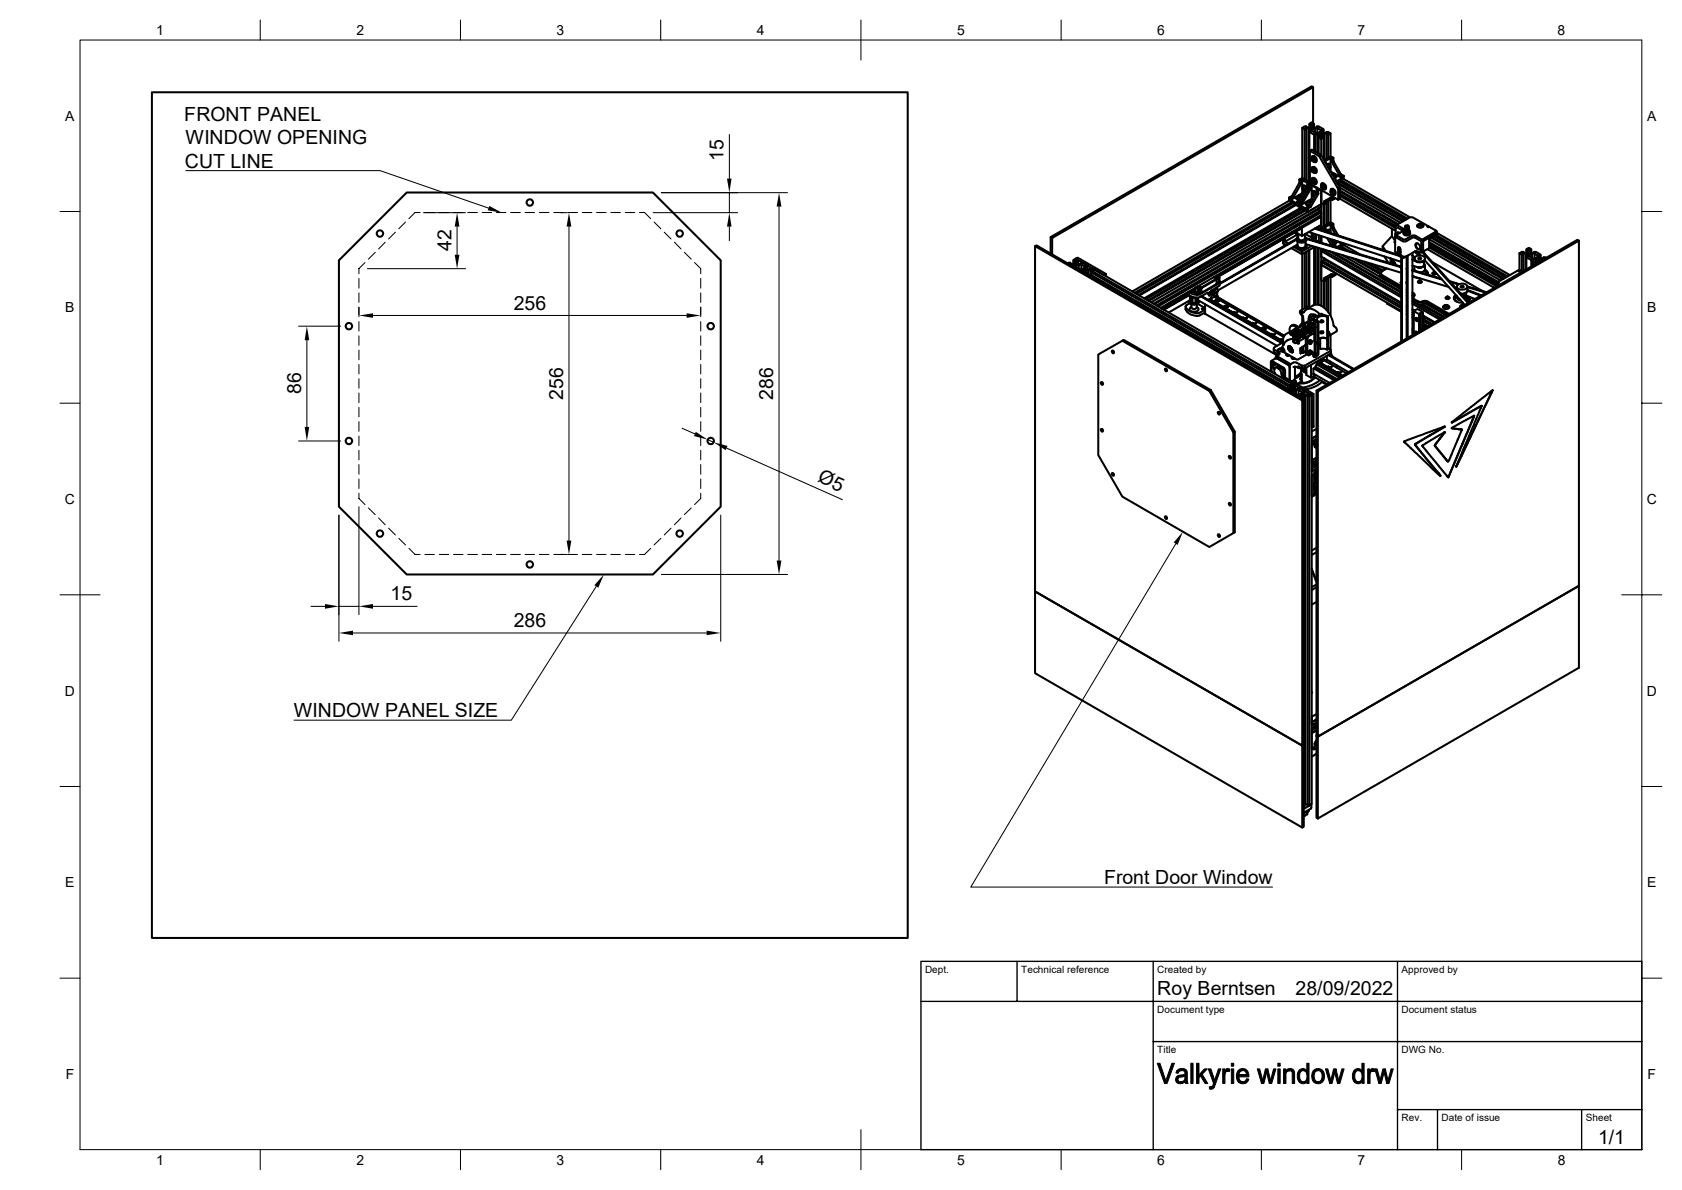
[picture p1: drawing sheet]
<svg xmlns="http://www.w3.org/2000/svg" width="420mm" height="297mm" viewBox="0 0 420 297" stroke-linecap="round" stroke-linejoin="round" font-family="sans-serif">
<defs><g id="words">
<g font-size="4.9">
<text x="46" y="30.1">FRONT PANEL</text>
<text x="46.4" y="36">WINDOW OPENING</text>
<text x="46.1" y="41.9">CUT LINE</text>
<text x="180.6" y="40.2" transform="rotate(-90 180.6 40.2)">15</text>
<text x="112.7" y="62.7" transform="rotate(-90 112.7 62.7)">42</text>
<text x="128.3" y="77.3">256</text>
<text x="75.2" y="98.4" transform="rotate(-90 75.2 98.4)">86</text>
<text x="140.6" y="99.8" transform="rotate(-90 140.6 99.8)">256</text>
<text x="193.1" y="99.8" transform="rotate(-90 193.1 99.8)">286</text>
<text x="203.9" y="120.1" transform="rotate(24 203.9 120.1)">Ø5</text>
<text x="97.5" y="149.9">15</text>
<text x="128.3" y="156.5">286</text>
<text x="73.4" y="179">WINDOW PANEL SIZE</text>
<text x="275.7" y="220.7">Front Door Window</text>
<text x="289" y="248.5">Roy Berntsen</text>
<text x="323.5" y="248.5">28/09/2022</text>
<text x="399" y="285.6">1/1</text>
</g>
<g font-size="3.5">
<text x="39" y="8.7">1</text>
<text x="89" y="8.7">2</text>
<text x="139" y="8.7">3</text>
<text x="189" y="8.7">4</text>
<text x="239" y="8.7">5</text>
<text x="289" y="8.7">6</text>
<text x="339" y="8.7">7</text>
<text x="388.9" y="8.7">8</text>
<text x="16.3" y="30.1">A</text>
<text x="411.3" y="30.1">A</text>
<text x="16.3" y="78">B</text>
<text x="411.3" y="78">B</text>
<text x="16.2" y="125.8">C</text>
<text x="411.2" y="125.8">C</text>
<text x="16.2" y="173.6">D</text>
<text x="411.2" y="173.6">D</text>
<text x="16.3" y="221.4">E</text>
<text x="411.3" y="221.4">E</text>
<text x="16.4" y="269.3">F</text>
<text x="411.4" y="269.3">F</text>
<text x="39" y="290.7">1</text>
<text x="89" y="290.7">2</text>
<text x="139" y="290.7">3</text>
<text x="189" y="290.7">4</text>
<text x="239" y="290.7">5</text>
<text x="289" y="290.7">6</text>
<text x="339" y="290.7">7</text>
<text x="389" y="290.7">8</text>
</g>
<g font-size="2.5">
<text x="231" y="242.7">Dept.</text>
<text x="255" y="242.7">Technical reference</text>
<text x="289" y="242.7">Created by</text>
<text x="349.9" y="242.7">Approved by</text>
<text x="289" y="252.8">Document type</text>
<text x="349.9" y="252.8">Document status</text>
<text x="289" y="262.8">Title</text>
<text x="349.9" y="262.8">DWG No.</text>
<text x="349.9" y="279.7">Rev.</text>
<text x="360" y="279.7">Date of issue</text>
<text x="395.9" y="279.7">Sheet</text>
</g>
</g></defs>
<g fill="none" stroke="#000" stroke-width=".51">
<path d="M37.9 23h188.8v211.1h-188.8zM325.2 31.9l.6 .4v12.5M325.8 32.3h.4v12.7M326.1 32.2v-.2h.6v13.3M326.1 32l-.2 .1 .3 .2M326.2 31.8v-.3h-.4l-.6 .4v12.5M326.2 31.5l-.3 .2 .8 .1 .7-.3v-.4l-.2-.1v.5M326.7 32l.7 .3v.4l-.2 .2-.3-.2v12.7M326.9 32.9l1.2 .7v4.1M326.9 31.1v-.2l.6-.4 .6 .4v.8M327.1 37.6l2.3 1.4M327.2 31l-.3 .1v.6"/>
<path d="M327.2 31.8h.6a.3 .3 0 0 1-.3 .3 .3 .3 0 0 1-.3-.3zM327.6 39.6a.39 .39 0 0 1 .4 .2 .39 .39 0 0 1-.1 .5l-.3-.3zM327.6 39.2a.87 .87 0 0 0 .7 1.3M327.6 39.2a.79 .79 0 0 1 .8 .3 .79 .79 0 0 1 0 .9h-.1l.1 .1a.84 .84 0 0 0 .1-1 .84 .84 0 0 0-.9-.4l-.1 .1M327.7 39.1a.91 .91 0 0 1 .8 1.3h.1M327.8 39.7l.2 .4M327.8 39.7a.23 .23 0 0 0-.1 .3 .23 .23 0 0 0 .3 .1M327.8 39.7h-.2v.2l.2 .3 .2-.1M327.8 39a.89 .89 0 0 1 .9 .4 .89 .89 0 0 1 0 .9M327.8 31l-.1 .1v.4l.6 .3 .8-.1-.3-.2v.3M327.8 39.8l-.2 .1M327.8 38.9l-.1 .2"/>
<path d="M327.9 30.7v-8.9l-65.2 37.6v4.1M327.9 21.8l-.4-.3-65.2 37.7 .4 .2M328.1 33.6h.4v4.3M328.1 31.1l-.3-.1v.5M328.3 32l-.6 .3v.4l.8 .5h.6l.7-.4v-.4l-.9-.4v1.2M328.5 33.6v-.3h.6v5M328.5 33.3l-.2 .1 .2 .2M328.8 31.5h.5l1.2 .8v.8M328.9 32h-.6v1.1M329.1 33.3l.7 .4v.4l-.2 .1-.3-.2v4.4M329.3 34.3l.6 .3v4.1l-2.4-1.4-.4 .3v8.2l7 4.1M329.6 33.2h.6a.3 .3 0 0 1-.3 .2 .3 .3 0 0 1-.3-.2z"/>
<path d="M329.9 34.6l.6-.3v5.5M330.2 32.3l-.2 .1v.4l.7 .4 .8-.1-.3-.2v.3M330.5 32.5l-.3-.2v.6M330.5 34.3v-.3l-.3 .2-.2-.1v-.4l.7-.4v6.6M330.7 33.3h.6M331.2 32.9h.4l.6 .4M331.2 33.6h.4v5.7M331.3 33.6v-.3l.2 .1-.3 .2v6M331.6 33.6l.6-.3v5.7M332.2 39.5l.3 .1M333 39.4l-.8-.4-1.6 .9M262.3 59.2v4.1"/>
<path d="M320.4 59.7v1l.7 .4M321.9 50.1l-39.2 22.6M321.9 49.3v.8l2.3 1.4v-.8M322.3 49.6v.3M322.3 49.9l1.5 .9v-.3M322.5 50.5l-39.2 22.6M322.9 50.7l-39.1 22.6M323.4 51.1l-39.1 22.6M323.6 58v.3l.5 .4M323.6 58v.5l.5 .3M323.6 51.1l-39.1 22.6M323.7 49.3l.1 .5 .7 .2"/>
<path d="M323.7 59.6v.3M323.7 49.4l.3 .3 .7 .1M323.7 59.6l-19.1 11.1M323.7 59.8l-19.1 11.1M323.8 59.9a1.41 1.41 0 0 0 2.4 0M323.8 49.2a.62 .62 0 0 0 .9 .5M323.8 58.6l-3 1.7v-.9M323.8 58.2l.4 .3M323.9 49l-1.6 .9M323.9 58.8v.4M324.1 58.3l.1 1.2a.93 .93 0 0 0 1.6 0M324.2 59.1a.66 .66 0 0 0-.4 .8 .66 .66 0 0 0 .9 .4 1.02 1.02 0 0 0 1.5-.9l-.4-.3"/>
<path d="M324.2 50.7v.8l2.4 1.4v-.9M324.2 48.8l.6 .1a.3 .3 0 0 1-.3 .3 .3 .3 0 0 1-.3-.4zM324.3 48.9v.2M324.4 45.6l-1.8 3.3 .4 .2-.7 .5-.4-.3 .7-.4M324.4 44.8v.8l.5 .3-1.9 3.2M324.4 44.8l.5 .3v.8M324.4 44.8l.8-.4 1.9 1.1M324.5 57h.1M324.5 57l-20.5 11.9M324.5 57l.1 .1M324.5 50l-.7 .5 .4 .2M324.6 48.8l.1 .3h-.4"/>
<path d="M324.6 48.8l-.3 .1v.2M324.6 48.8v.3M324.6 56.7v.2l-20.6 11.9M324.6 57.1l-20.4 11.9M324.6 57.1l-20.5 11.8M324.7 50.9v.4M324.7 56.6l.4 .3v2l-1.7-1M324.8 51.9l-39.1 22.6M325.1 49h.1M325.1 49a.78 .78 0 0 0-.9-.2 .78 .78 0 0 0-.5 .7l.9 .3M325.2 44.9v1.9M325.2 47.2v1"/>
<path d="M325.2 48.2l-1 .6M325.2 44.9l-.3 .2M325.2 48.2l.3 .2M325.2 44.9l1.5 .9-.3 .2M325.2 52.1l-39.1 22.6M325.2 46.6a.57 .57 0 0 1 .7-.2 .57 .57 0 0 1 .4 .5M325.3 46.9a.39 .39 0 0 1 .4 .3 .39 .39 0 0 1-.1 .4l-.3-.3zM325.3 47.2l.2-.2-.2 .1 .1 .3 .2 .1 .1-.1M325.4 46.4l.4 .1 .4 .5M325.5 46.4l.3-.1 .5 .6M325.5 47.1l.2 .2M325.5 46.3l-.1 .1"/>
<path d="M325.6 47.3l-.2 .1M325.8 47.8h.1M325.8 52.4l-39.2 22.6M325.8 58.5v1M326 52.5l-39.1 22.6M326 58.3l-.2 .3M326 58.4l1.8 1.1M326 50.7v.2M326.1 50.9l.2 .3 .6 .2-.7 .4 .4 .2M326.1 50.7h.1M326.1 50.5a.65 .65 0 0 0 .9 .6h-.6l-.3-.4M326.2 47.1a.54 .54 0 0 0-.4-.6 .54 .54 0 0 0-.6 .3l.2 .7 .4 .3"/>
<path d="M326.2 59.5l23.7 7M326.3 59.9v-.3l23.6 7.1M326.3 50.3l-1.6 1 1.5 .9v-.4M326.4 46l.4 .2v.8l-1.8 3.3 .3 .2-.6 .4-.5-.2 .8-.4 1.8-3.3-.4-.2zM326.4 46.8l-1.9 3.2 .5 .3-.8 .4M326.6 52.9l3.3-1.9v-3.6v10M326.6 50.2h.6a.3 .3 0 0 1-.4 .4 .3 .3 0 0 1-.2-.4zM326.6 50.2v.3a.24 .24 0 0 1 .2-.3 .24 .24 0 0 1 .3 .1v.2M326.7 50.2v.3l.3-.1M326.7 50.5h.3M326.8 57.9l23.1 7.5M326.8 46.2v.8l.4 .2-1.9 3.3"/>
<path d="M326.8 46.2l.4 .2v.8M326.9 50.2l.2 .1-.1 .1M326.9 50.2h-.2M326.9 50.2v.3M327.3 45.9l-.5 .3M327.4 50.3h.1M327.4 50.4a.78 .78 0 0 0-.8-.2 .78 .78 0 0 0-.5 .7l.9 .3M327.5 42a.7 .7 0 0 1 .9-.1 .7 .7 0 0 1 .2 .8l-.1 .4-.2 .1a.76 .76 0 0 0 .2-.8 .76 .76 0 0 0-.5-.6 .7 .7 0 0 0-.5 .9 .7 .7 0 0 0 .8 .5M327.5 44.7a.7 .7 0 0 1 .9-.1 .7 .7 0 0 1 .2 .8l-.1 .4-.2 .1a.76 .76 0 0 0 .2-.8 .76 .76 0 0 0-.5-.6 .7 .7 0 0 0-.5 .9 .7 .7 0 0 0 .8 .5M327.5 46.3v1.8M327.5 48.5v1.1M327.5 46.3l1.6 .9-.3 .1"/>
<path d="M327.5 46.3l-.3 .1M327.6 42.3a.39 .39 0 0 1 .4 .2 .39 .39 0 0 1-.1 .5l-.3-.3zM327.6 45a.39 .39 0 0 1 .4 .3 .39 .39 0 0 1-.1 .4l-.3-.3zM327.6 58.8a.39 .39 0 0 1 .4 .2 .39 .39 0 0 1-.1 .4l-.3-.3zM327.6 48.3a.39 .39 0 0 1 .4 .2 .39 .39 0 0 1-.1 .5l-.3-.3zM327.6 42.4a.21 .21 0 0 1 .4 .1 .21 .21 0 0 1-.3 .3zM327.6 48.5l.3-.1-.3 .1 .1 .3M327.7 48.4a.23 .23 0 0 1 .2 .2 .23 .23 0 0 1-.1 .3zM327.7 44.5a.87 .87 0 0 1 .8 1.3M327.7 41.8h.1M327.7 58.3h.1M327.7 47.9a.61 .61 0 0 1 .9 .5"/>
<path d="M327.7 41.8a.91 .91 0 0 1 .8 1.3M327.7 47.8h.5l.4 .5M327.7 58.3a.77 .77 0 0 0-.1 1 .77 .77 0 0 0 .9 .3v-.6l-.3-.6M327.7 47.7h.5l.5 .5M327.7 48.8l.2 .1 .1-.1M327.8 45.6l-.2-.4 .3 .1 .1 .3M327.8 45.6h.2M327.8 58.9l.2 .4M327.8 58.9a.23 .23 0 0 0-.1 .3 .23 .23 0 0 0 .3 .1M327.8 42.4h-.2v.3l.2 .2 .2-.1-.2 .1M327.8 45.1a.25 .25 0 0 0-.2 .3 .25 .25 0 0 0 .4 .2M327.8 58.9h-.2v.2l.4 .2"/>
<path d="M327.8 41.7a.85 .85 0 0 1 .9 .5 .85 .85 0 0 1-.2 1M327.8 44.4a.83 .83 0 0 1 .9 .5 .83 .83 0 0 1-.2 1M327.8 42.5l.2 .2M327.8 45.2l.2 .4M327.8 58.9l.2 .3M327.8 49.8l-.3-.2-.9 .6M327.8 42.5l-.2 .2M327.8 45.3l-.2 .1M327.8 59l-.2 .1M327.8 41.7h-.1M327.8 44.4h-.1M327.9 48.4l.1 .3"/>
<path d="M328 59.3l-.2 .1M328 48.6l-.3 .2M328 59.6l1.3 .8M328 40l-.2 .2M328 45.5l-.2 .1M328.3 57.1l21.1 6.8M328.3 58.5l.3 .6-.1 .5M328.5 56.9l20.8 6.8M328.5 43.1v.1M328.5 45.8v.1M328.6 48.3a.57 .57 0 0 0-.3-.6 .57 .57 0 0 0-.7 .2v.7l.6 .5M328.7 56.8v.2"/>
<path d="M328.8 48.1l-1.9 3.3 .4 .2-.7 .4M329.2 52.1v.2l-41 23.6M329.2 48.4v-.9l-.4-.2v.8l.4 .3-1.9 3.2M329.2 52.3l.2 .4M329.3 52v.5M329.3 56.5v.7M329.3 58.8v1.6M329.5 53.9l.4 .2v2l-4.8 2.8M329.6 47.3l-.4 .2M329.9 54.1l-4.8 2.8M329.9 53v.7l-40.1 23.1M329.9 58.9v1.7"/>
<path d="M329.9 50.7l.7 .4M329.9 46a.79 .79 0 0 1 .9 .3 .79 .79 0 0 1 0 .9h-.2M329.9 46.4a.39 .39 0 0 1 .4 .2 .39 .39 0 0 1-.1 .5l-.3-.3zM330 45.9a.83 .83 0 0 1 .9 .4 .83 .83 0 0 1-.1 .9 .86 .86 0 0 1-.8-.4 .86 .86 0 0 1 0-.9zM330 45.9a.87 .87 0 0 1 .8 1.3M330.2 46.5l.1 .4M330.2 46.5h-.2l.2 .4M330.2 46.9h.1M330.2 45.8h-.2M330.2 46.5h-.3v.2l.4 .2M330.2 45.8a.89 .89 0 0 1 .8 .4 .89 .89 0 0 1 0 1M330.2 46.6l-.3 .1"/>
<path d="M330.3 46.9h-.1M330.5 51.1v5.4M330.6 57.2l.4-.2v.8M330.6 57.2v.4M330.7 51.1v5.2M330.8 40.3l1.4-.8v1.8M330.9 40.4l.1 .1M331 40.6h.1M331 57l-.3-.2 1.5-.9v1.9M331 47.2h-.2M331 50.5l1.2-.7v5.7M331.2 50.4v5.6"/>
<path d="M331.2 57.9a.54 .54 0 0 1 .7-.5 .54 .54 0 0 1 .3 .8l-.1-.2h-.2M331.4 59.4l1.1 1.9 .4-.3 .7 .5-.2 .1M331.6 50.2v5.6M331.7 41.8l.3-.3h.2l-.3 .7M331.8 41.9l.3-.3-.2 .4M331.8 41.8l.2 .2M331.9 40.9h-.3l-.3 .2M331.9 57.4h-.4l-.4 .4M331.9 41.6l-.2 .3M331.9 40.9h.1M331.9 57.3l.1 .1M331.9 41.6l.2 .1-.2 .4"/>
<path d="M331.9 58.1h.1M331.9 41.6l.2 .1M332 41l-.7 .2a.54 .54 0 0 1 .9-.1 .54 .54 0 0 1-.1 .8l-.2 .3M332 57.4l-.5 .2-.2 .3 .5-.5 .3 .2M332 58l-.1 .1M332 58.1h.1M332 58l.1 .1M332 57.4h.1M332 40.9l.1 .1M332.1 59.6l.8 1.4M332.1 41.1l-.3-.1-.4 .3M332.2 49.3v.5l.3 .2"/>
<path d="M332.2 41.7v1.1l1 .5M332.2 55.9l.3 .2M332.3 47.8a.39 .39 0 0 1 .4 .2 .39 .39 0 0 1-.1 .4l-.3-.3zM332.3 47.4a.79 .79 0 0 1 .9 .3 .79 .79 0 0 1 0 .9h-.2M332.4 48.1l-.1-.2h.2l.2 .4M332.4 48.1l.1 .2M332.4 47.3a.83 .83 0 0 1 .9 .4 .83 .83 0 0 1-.1 .9 .86 .86 0 0 1-.9-.4 .86 .86 0 0 1 .1-.9zM332.4 47.2a.89 .89 0 0 1 .9 .3 .89 .89 0 0 1 .1 1M332.4 47.2a.91 .91 0 0 1 .8 1.4M332.4 47.2h.1M332.5 47.8l-.2 .3 .2 .2h.2M332.5 48.3h.2"/>
<path d="M332.5 47.9l.2 .3M332.5 49.2v.8l.5-.3v-.3M332.5 40.4l1.9 3.3 .4-.2 .7 .4M332.5 56.9l1 1.7M332.5 48l-.2 .1M332.6 59.9l-.3 .1M332.7 59.9l-.1 .3 .7-.1M332.7 60l.1 .2 .4-.1M332.7 48.2v.1M332.7 48.2l-.2 .1M332.8 59.9l-.1 .1M332.8 43.4l.4 .2-.4 .1"/>
<path d="M332.8 43.4l-.1 .1h.4M332.8 43.4v.2M332.8 59.9v.2M332.8 43.8l.4-.1 .1-.2-.7-.1a.67 .67 0 0 1 .7 0 .67 .67 0 0 1 .3 .7l-.5 .2M333 40.2v-.8l-.5 .2v.8l.5-.2 1.8 3.3M333 56.7v-.8l-.5 .2v.8l.5-.2 1.2 2.1M333 55.9l-.8-.4-2.3 1.3 .7 .4M333.1 43.5l-.1 .2-.2-.1M333.1 43.4v.2M333.1 60v.1M333.2 49.3v.3M333.2 60l-.1 .2h-.3"/>
<path d="M333.2 48.6h.1M333.4 48.6h-.2M333.4 49.4l-.2 .2-.7-.4-1.9 1.1v.8l.4-.3v-.8M333.5 44.9v.1M333.5 43.5l1.6 1M333.6 45v.1M333.6 43.7l.1 .4-.6 .3M333.7 43.9l-.6 .4M333.7 44.1l-.5 .4M333.7 43.9h.1M333.8 43.9v.2M334 45.6l16.5 9.5"/>
<path d="M334 45.8l16.3 9.4M334.1 47.2v2.7l.5-.3M334.4 43.7l.7 .4 .4-.2M334.5 45.3l16.5 9.5M334.6 49.6v-2.7l-.5 .3-4.7-8.2 .5-.3 4.7 8.2 15.1 8.7M334.6 48.9l13.9 8M334.6 48.4l13.9 8M334.6 47.8l14.3 8.2M334.6 47.6l14.5 8.3M334.6 49.6l13.9 8M334.9 45l16.6 9.6M335.1 44.1v.4"/>
<path d="M335.1 44.5l-1.4 .8M335.5 43.9v.8l-1.6 .9M335.5 44.7l16.5 9.5M347.6 57.1v1.8M348.4 59v3.9l.5 .3 .2-.1v-1.3l.1-.2 .2 .1 .3 .5v1.2a1.05 1.05 0 0 0 1.5 .6l2.4-1.4 .7 .4 .6-.3v-2.5M348.5 58.3l-.1-.1v.6M348.6 58.7l-.1 .5 2 1.1 .7-.1 1.6-1 .4 .1M348.7 56.1l-.2 .2v.3M348.8 58.8l1.8 1h.3M349.3 58.1a.51 .51 0 0 0-.5 .7M349.5 58.2a.44 .44 0 0 0-.6-.2 .44 .44 0 0 0-.2 .6M350.1 57.7v-.2l-1.6-.9v2.1"/>
<path d="M350.4 57.1l.1 .5-1.9 1.1M350.4 57.1l-1.7-1 3.3-1.9h.7l4 2.3-.3 .1 .3 .1 .2-.1 1.5 .9M350.4 58.2a.92 .92 0 0 0 .8 .6 .92 .92 0 0 0 .9-.5M350.5 57.5l.2 1M350.6 58a.72 .72 0 0 0 .4 .7 .72 .72 0 0 0 .8-.1l.3-.3-.1-.3M350.6 57.6l.5 .4M350.6 57.4a.4 .4 0 0 0 .1 .5 .4 .4 0 0 0 .4 .1M350.7 58.5l.8 .1M350.7 58v.5M350.9 57.4h.1M350.9 57.2h.1M350.9 56.6h.1"/>
<path d="M350.9 57.1h.1M350.9 57h.1M350.9 56.8h.1M350.9 56.7h.1M350.9 57.4v.1M350.9 57.4a.38 .38 0 0 0 .4 .4 .38 .38 0 0 0 .4-.4v.1M350.9 59.8l1.8-1h.4l2 1M351 56.3l.6 .1-.3 .2zM351.1 56.9h.3M351.1 57h.3M351.1 57.1h.3M351.1 57.2h.3"/>
<path d="M351.1 57.3h.3M351.1 57.4h.3M351.1 57.7h.3M351.4 56.8h-.3M351.4 57.5l-.3 .1M351.5 56.3h.1M351.5 56.3a.24 .24 0 0 1 0 .4 .24 .24 0 0 1-.3 0l-.3-.1 .2-.3M351.5 58.1v.5M351.5 56.6h-.5M351.5 56.3l.2 .2M351.7 56.5l-.1 .2-.3 .1-.4-.1v-.2M351.7 56.6l-.2 .3h-.5l-.1-.2"/>
<path d="M351.7 56.8l-.3 .2-.5-.2M351.7 57l-.2 .2h-.4l-.2-.2M351.7 57.2l-.2 .2h-.5l-.1-.2M351.7 57.3l-.3 .3-.5-.2M351.7 57.4l-.2 .3h-.5l-.1-.3M351.7 56.5l-.3 .3-.5-.2M351.7 57.4h.1M351.7 56.7v.1M351.7 56.9v.1M351.7 57.3h.1M351.7 57.5h.1M351.7 57.2h.1"/>
<path d="M351.7 56.9h.1M351.7 56.6h.1M351.7 56.8l-.2 .3-.6-.1 .4 .2 .4-.3M351.7 56.6l-.3 .3h-.4l-.1-.3M351.7 56.7l-.4 .3-.4-.2M351.7 56.9l-.3 .3-.5-.2M351.7 57l-.2 .3h-.6v-.2M351.7 57.2l-.3 .2h-.4l-.1-.2M351.7 57.2l-.4 .4-.4-.1v-.2l-.3 .3M351.7 57.4l-.3 .3-.4-.1-.1-.2M351.7 57.4l-.3 .3M351.7 57.5l-.1 .2"/>
<path d="M351.7 57.3l.2 .4-.3 .3h-.5M351.7 57.1l-.3 .3-.5-.2M351.8 57.4h.1M351.9 57.6l.1 .2M352 57.8l-.5 .3-.4-.1M352 57.8v.5l-.5 .3M352.1 58.2v.1M353.2 59.3l1.7 .9M353.9 56.4a.9 .9 0 0 0 1.5 0M353.9 56.3v.1M354 56a.68 .68 0 0 1 .9-.2 .68 .68 0 0 1 .4 .8 .85 .85 0 0 1-1.4-.4zM354.4 55.9l.6 .1a.3 .3 0 0 1-.4 .3 .3 .3 0 0 1-.2-.4z"/>
<path d="M354.5 56.2h.3M354.5 55.9v.2M354.8 55.9l.1 .2-.1-.2h-.2l-.2 .1v.1M355.4 56.3v.1M356.7 56.5l.2 .1M356.9 59.7l17.8 10.3M357.5 59.4l17.8 10.3M357.7 59.3l17.8 10.3M358.2 59l17.8 10.3M358.4 57.5l.4 .2v.6l-.4-.4zM358.4 57.9l-3.3 1.9v.3l.2 .1 3.5-1.9v.3l-1.9 1.1v2.2l-1.6 .9v-2.6M358.6 58.7l17.8 10.3"/>
<path d="M358.8 58.1l18.2 10.6M84.6 65l17-17h61.4l17 17v61.4l-17 17h-61.4l-17-17zM258.4 61.4l66.8 38.5v86.2l-66.8-38.5zM258.4 61.4l.4-.1 66.7 38.4M266.6 65.7l.7-.1v.3M267.2 66h-.1M267.3 65.6l-.3 .1 .8 .2 .7-.4v-.4l-.2-.1v.6M267.8 66.4v-.4l.7 .4-.1 .4M267.8 66l-.6 .1M268 65.2v-.3l.6-.3 .6 .3v.8M268.3 65l-.3 .2v.5M268.3 65.8h.6a.3 .3 0 0 1-.3 .3 .3 .3 0 0 1-.3-.3z"/>
<path d="M268.9 65l-.2 .5 .7 .4 .8-.2-.3-.1v.3M269.2 65.2l-.3-.2v.6M269.4 66l-.7 .4v.4l.8 .4h.7l.6-.4v-.3l-.8-.5v1.2M269.5 67.4h.1M269.9 65.6h.4l1.3 .7v.8M270 66h-.6v1.1M270.2 67.8v-.4l.6 .3v.5M270.2 67.4h-.7M270.6 67.2h.6a.3 .3 0 0 1-.3 .3 .3 .3 0 0 1-.3-.3zM271.3 66.4l-.2 .1v.3l.6 .4 .9-.1-.3-.2v.3M271.6 66.5l-.3-.1v.5M271.7 67.4l-.6 .3v.4l.2 .1 .3-.1v.2l-.3 .2 .3-.2 49.5 28.6-.3 .1 .7-.1v.3"/>
<path d="M272.3 66.9h.4l.6 .4-.6 .3M272.4 67.6v-.2l.2 .1-.3 .1M272.4 67.4h-.7v1M272.7 67.6h-.4v1.1l.2-.1 48.9 28.3M272.7 67.6l-.2 .4 49.5 28.6 .2-.4 .6-.3 .6 .3v.9M272.7 68.1v.1M272.8 68.2l-.3 .4M276.1 68.4l-7-4.1-.5 .3 7.1 4.1 .4-.3v.5M287.4 75.4l42.5-24.4v.6l-41.9 24.2M288.8 76.2l40.9-23.6 .2 .4-40.7 23.5M296 76.5v.8M296.1 77.2a2.96 2.96 0 0 0 2.8 1.7"/>
<path d="M296.1 76.5a2.96 2.96 0 0 0 2.8 1.7M296.7 73.6l-6.2 3.6M296.9 75.1v.3M296.9 73.7l-6.2 3.6M296.9 75.1a1.37 1.37 0 0 0 1.3 .8 1.37 1.37 0 0 0 1.2-.8M296.9 73.7a1.47 1.47 0 0 0 1.8 .6M297.1 75.7l-.9 .5-.2 .4M297.1 73.1l1.8 .5M297.1 74l.1 1.1M297.1 74.9l-5.3 3.1M297.2 73.9l.7 .2M297.2 74.1l.1 1.2"/>
<path d="M297.2 75.4h.1M297.3 74.2v1.2M297.3 75.4l.2 .1M297.3 75.4h.1M297.5 76.6a.6 .6 0 0 0-.5 .8 .6 .6 0 0 0 .9 .4 .93 .93 0 0 0 1.4-.8l-.5-.4M297.5 75.9v.9M297.5 75.6h.1M297.5 76.8a.72 .72 0 0 0 1.3 0M297.5 74.3v1.3M297.6 75.6h.2M297.6 75.6h.1M297.7 72.7l.4 .2"/>
<path d="M297.8 74.3v1.4M297.8 75.6h.3M297.8 75.7h.1M297.9 72.7v.1M297.9 72.8l.3 .2M297.9 75.7h.1M298.2 72.7l.2 .5M298.2 72.7l.2 .1M298.2 75.7h.1M298.2 72.8h.1M298.2 75.6v.1M298.3 72.1l-8.3 4.8"/>
<path d="M298.3 72.5l-.1 .2M298.3 72.6l.1 .1M298.3 72.1v.2M298.3 71.9v.2M298.3 72.3l-8.2 4.7M298.3 72.3l-8.1 4.8 6.3-3.7 1.1 .6 1.3 .3M298.4 72.1l-8.4 4.8M298.4 72.6l.3 .3v.2l-.1-.2M298.4 72.8l.2 .1M298.4 72.9h-.1M298.4 72.7v.1M298.4 75.6l-.2 .1"/>
<path d="M298.4 72.7h.1M298.4 71.8l.7 .4 .2-.1M298.4 75.6h.2M298.4 73l-.1 .1M298.5 74.3v1.4h-.2M298.5 72.9l-.1 .3M298.5 73.2l.7 .2M298.6 72.9h.1M298.7 73.1l-.3 .1M298.8 75.6h.1M298.8 74.3v1.3M298.8 75.5h.1"/>
<path d="M298.8 75.9v.9M298.9 75.5h.1M299 75.4h.1M299 75.4l-.1 .1M299 74.3v1.1M299 75.8l1.9 1.1M299.1 72.2l.1 .1M299.1 74.3v1M299.2 72.3l.1-.1v1.1l-.1 .1zM299.2 74.3l-.1 .8M299.2 74.9l19.7 11.4M299.3 72.1v.1"/>
<path d="M299.3 72.2l.6-.3v1l-.6 .4zM299.4 75.1a1.33 1.33 0 0 1-1.2 1 1.33 1.33 0 0 1-1.3-.7M299.5 78.7l-.7 .2M299.5 78.1l-.7 .1M299.5 73.5l-.7 .1M299.5 74.2l-.7 .1M299.8 73.1h.2M299.8 71.8l-.5 .3-.7-.4 .7 .4M299.8 71.8l.2 .1-.1-.1M299.9 74l20.1 11.6M300 71.9l3.8-2.2v1.2l-3.8 2.2zM300.1 73.9l20.2 11.6-18.2-10.4"/>
<path d="M300.9 78l-1.3 .7M300.9 75.9v2.4l17.8 10.3M300.9 77.3l-1.3 .8M301.6 73.2l.7-.4-.3 1zM301.6 73l-2 1.2M302.1 74.7l1-.6 17.4 10M302.1 74.7l18.3 10.5M302.1 74.7h.1M302.2 74.8l-.2 .2M302.3 74.8l-.2 .2M302.3 72.9l-.4 .8M302.3 74.5l-.6 .3"/>
<path d="M302.4 74.3l-.1 .2M302.5 73.4l18.1 10.5M302.6 73.3l18.1 10.5M303.3 75.1l.4 .3h.3l.3-.3M303.4 75.1v.1M303.4 72.5l-.4 .2-.5-.1M303.5 72.3a.77 .77 0 0 1-1 .3v1.9M303.5 74.9l-.1 .3M303.5 75h.6a.3 .3 0 0 1-.3 .2 .3 .3 0 0 1-.3-.2zM303.6 71.9v.4M303.7 71.8a.66 .66 0 0 1 .4 .8 .66 .66 0 0 1-.8 .5h-.8M303.8 75l.2 .1v.1v-.2"/>
<path d="M303.8 75v.2M303.8 75l-.1 .2M303.8 75l-.2 .1 .2 .1 .2-.2M303.8 75h.2M303.8 69.7l.5-.4v1.1l-.5 .3M303.8 69.7l-.1-.1-3.8 2.2-.7-.4 .6 .4M303.8 68.7l.6 .4M303.9 73.7l.2 .5M303.9 73v1.1M304.1 75l.1 .2M304.1 72.4a1.11 1.11 0 0 1-1.6 .9M304.1 74.1l.1 .2"/>
<path d="M304.1 74.9l.1 .1M304.3 75.1v.1M304.3 69.3h.2v1l-.2 .1zM304.5 69.3l-.9-.5 .7 .5-.1-.1-.5 .4-.7-.4 .7 .4M304.5 70.1v.3M304.5 70.3l-.2 .4-4.7 2.8M304.6 70.4l-.2 .9-2.1 1.3M305.7 76.5l.3 .2 .7-.2M305.9 76.3h.1M305.9 76.3l-.2 .2M306 76.6h.2M306.1 76.7l-.2-.1a.34 .34 0 0 1 .3-.3 .34 .34 0 0 1 .3 .3l-.2 .1"/>
<path d="M306.1 76.3l-.1 .3M306.1 76.3l.3 .1v.2v-.2M306.1 76.3l.1 .3M306.2 76.4l-.2 .2M306.2 76.4l.2 .1-.2 .1M306.5 76.3l.1 .2M308.1 77.8l.2 .3h.5l.2-.3M308.3 78h.6M310.4 79.2l.5 .3 .5-.3M310.6 79.4h.6M320.8 60.3l.9 .5M322.5 61.9l2.6 1.6"/>
<path d="M323 61.6l2.1 1.2M323.7 61.3v.3M323.8 61.6a1.41 1.41 0 0 0 2.4 0M323.8 61.2a1.22 1.22 0 0 0 2 .7l.4-.5-.2-.5 23.9 7.2M324 60.3v1M324 61l-19.9 11.5M325 78.6l.3 .3M325.2 63.4v13.9M325.2 78.7v2.1M325.3 78.9l.1 .1M325.4 79.1l.2 1.6M325.6 78a1.94 1.94 0 0 1 3.2-.2l.8 .7"/>
<path d="M325.6 77.9l-.9-.3-.1 .4 .3 .5M325.8 63.1v13.9M326 60.3v1a1.14 1.14 0 0 1-2 0M326.2 62.8v13.9M326.3 61.3v.3M326.5 76.6l.4 .1M326.5 76.5l-1.8 1.1M326.7 62.5v14M326.9 76.6l.1 .2M326.9 62.4v14.3M327.2 78.6l.2 .9M327.3 78.5l-.4 .6v1"/>
<path d="M327.5 61.4l-2.4 1.4M328 76.2l-1.7 1M328 76.2a3.3 3.3 0 0 1 3.8 1.9l.8 1.6 .4 1.5M328.1 79.6l.4 .3M328.1 61.7v14.4M328.3 61.6l-3.2 1.9v-.7M328.4 78.6l-.6 .3M328.5 79.9v5.4M328.5 79.9l.6 .6M328.5 61.7v14.3M328.7 79a.85 .85 0 0 0-.9-.1 .85 .85 0 0 0-.4 .9M328.9 78.9a1.25 1.25 0 0 0-1.7-.4 1.25 1.25 0 0 0-.5 1.6"/>
<path d="M329.1 61.8v14.2M329.3 61.9v14.1M329.3 60.4h.1M329.9 62.7l.2-.4 19.8 11.4M329.9 65.4l.2-.4 19.8 11.4M329.9 62.1v14.2M330.3 65.2l.3-.5 19.3 11.1M330.5 62.2l-.2 .2M330.5 64.4v.5M330.5 70.2v6.4M330.6 64.5v.2M330.7 70.2v6.6"/>
<path d="M331 69.7l1.2-.7v9.7M331.2 69.6v7.7M331.4 79.1a1.86 1.86 0 0 0-2.6 .5l.1 .4 .4 .3M331.4 79.1v5.4M331.6 79v5.4l-.2 .1M331.6 79l-1.7-.7-6.7 3.9M331.6 79l-.2 .1M331.6 69.3v8.5M331.9 62.7l18 10.4M332.2 68.5v.5l.3 .2M332.5 61.3l.1 .1M332.5 68.4v.8l.5-.3v-.2"/>
<path d="M332.7 62.9l17.2 10M333.2 68.8v-.8l-3.3-1.9v3.8l.7 .4M333.2 60v.1M333.6 68.2v.3l-.4 .3-.7-.4-1.9 1.1v.8l.4-.2v-.9M333.6 60.2h.1M333.6 61.5v.2M333.6 60.2a.62 .62 0 0 1-.9 .5M333.6 60.2a.6 .6 0 0 1-.2 .6 .6 .6 0 0 1-.6 0M333.7 60.4l-.3 .3-.7 .1M333.7 60.5l-.2 .4-.6 .1M333.7 60.3v.1M333.8 60.4v.1"/>
<path d="M333.9 60.2l1.2 .7-1.3 .8M334.5 61.8l.7 .3M334.9 61.5l2.1 1.2M335.1 60.6v.3M335.2 63.7l14.7 8.5M335.5 61.2l4 2.2M335.5 60.7v.5l-1.2 .7M337.7 64.4l6.9 4M338.5 64.6l6.1 3.6M340.7 65.3l4.2 2.5M342.4 65.8l3 1.7M344.6 68.3l.1 .8 .3 .2"/>
<path d="M344.9 66.6l1.1 .6M345 67.8a.59 .59 0 0 0-.4 .5 .59 .59 0 0 0 .4 .6l4.9 2.8M345.1 67.7l-.3 .5 .3 .4M345.1 68.7l4.8 2.7M345.1 67.7l-.1 .1M345.2 61.5l.8 1.1M345.7 64l1 1.6M346.3 67l-1.2 .7M346.4 75.6v.2l3.5 2M347.3 65.8v-1.3l.9 1.4M347.6 65.9v-.5l.3 .6M347.6 64.6l.8 1.2-.4 .2"/>
<path d="M348.4 60.1l-.8-1.2-2.4 2.6v.9M348.4 60.2l-.2 .2 .2 .3M348.4 60.4h-.2M348.6 63.1l-.2 .3M349.5 61.8v1l-.4 .3v.2l.3 .6 1 .5 .3-.3M349.7 63a.35 .35 0 0 0-.2 .4 .35 .35 0 0 0 .3 .3M349.7 62.9h.1M349.7 62.9h-.2M349.7 70.5v.1M349.8 70.6l.1 .2M349.9 74.2l-20-11.5v1.4l20 11.5M349.9 76.9l-20-11.5v.7l20 11.5"/>
<path d="M349.9 64.2v21.1M349.9 70.2l-.1 .2 .1 .3M350.1 64.3v20.9M351 64.1l-.3 .1M351.2 70.4v.3M351.2 76.4h.1M351.2 76.6h.1M351.2 72.9l.1 .1M351.2 73.7h.1M351.2 73.9h.1M351.2 74.5h.1M351.2 75h.1"/>
<path d="M351.2 77.2l.1 .1M351.2 77.7l.1 .1M351.2 78.4h.1M351.2 79.6l.1 .2M351.2 72.2l.1 .1M351.2 72.5h.1M351.2 65.8h.1M351.2 64.3h.1M351.2 64.4l.1 .1M351.2 64v20.5M351.2 67h.1M351.2 67.1h.1"/>
<path d="M351.2 68.5h.1M351.3 70.6l-.1 .1M351.3 63.9v20.6M351.5 63.8v20.6M352.7 77.4l.3 .2v5.9M352.7 77.2l.6 .4M352.7 75.3l7.2 4.2M352.7 73l.6 .6-.3 .4M352.7 73.3l.4 .4-.3 .4M352.7 74.6l.2 .2M352.7 75.1l.2 .2M352.7 73.8l.3 .2"/>
<path d="M352.7 75.8l6.8 4M352.7 78.1l.3 .1M352.7 78.5l.3 .2M352.7 79.2l.3 .2M352.7 66.3l1.2 .3M352.7 63.8l.4 .9M352.7 63.7l.5 .5M352.7 64.8l.5 .1M352.7 64.9l.7 .3M352.7 63.1v20.6M352.7 67.4l7.2 2.2M352.7 67.6l7.3 2.2"/>
<path d="M352.7 68.9l9 2.7M352.8 68.9l.7 .4 1 .1M352.8 69l.3 .2M352.8 74.8l1.2 .6M352.8 75.3l1.2 .6M352.9 74.1l-.2 .2M353 74l-.2 .3 .2 .2M353 74.6l1.2 .7M353.1 77.6h-.1l1.4 .8M353.1 64.6l-.1 .3M353.1 64.7l-.1 .2M353.1 66.4v.8"/>
<path d="M353.2 77.6h.1M353.2 67.2l.1 .4M353.2 67.3l-.3 .1M353.2 62.8l1.1 1M353.3 77.5l.6-.4 1.4 .8-.6 .4M353.3 77.5h.1M353.3 77.5v.1M353.4 64.1a1.64 1.64 0 0 1 2.4 .4 1.51 1.51 0 0 1-2.6 0zM353.4 62.7l1.2 1.1M353.5 79.3a.5 .5 0 0 1 .4 .3 .5 .5 0 0 1-.1 .6l-.4-.4zM353.6 79.5l.1-.2v.5l.3 .2M353.6 60.7a1.05 1.05 0 0 1 .9 1.6 1.05 1.05 0 0 1-.9-1.6z"/>
<path d="M353.7 62.7l1 1.1M353.7 79.6l.3 .2M353.8 79.4l-.1 .2M353.8 79.5l-.1 .2 .3 .1M353.9 79.5l-.2 .2M353.9 62.9l-.2 .1M354 79.8h.1M354 79.8h-.1M354.1 75.4l.3 .2 .8-.2M354.1 75.9l.3 .2 .8-.2 5.4 3.2M354.1 60.8l-.4-.1a.88 .88 0 0 0 0 1 .88 .88 0 0 0 .8 .4l.2-.3M354.1 70.4h-.1a.59 .59 0 0 0 1 0"/>
<path d="M354.1 66.7v.1M354.2 66.7h.1M354.2 75.2l.3 .2 .6-.2M354.2 66.8h.1M354.2 64.4l.2-.1 .4 .1a.34 .34 0 0 1-.3 .3 .34 .34 0 0 1-.3-.3zM354.2 70.1a.37 .37 0 0 1 .5 0 .37 .37 0 0 1 .1 .4h-.6l-.2-.1zM354.3 70.1l.4 .1zM354.3 70.1h.4l-.3 .2zM354.4 66.8h.1M354.4 78.4v4.3M354.4 78.4v4.2M354.5 70l.1 .2"/>
<path d="M354.5 70v.2M354.5 70l-.2 .2h.3M354.5 66.8h.1h-.1M354.5 78.3l.1 .1M354.5 78.3l.1 4.2M354.5 78.2l.1 4.4M354.6 78.3h.1M354.6 78.4h-.2M354.6 70.1v.1M354.7 78.3v4.2M354.8 66.8h.1M354.8 66.7h.1"/>
<path d="M354.8 66.7v.1M354.9 62.7l.4 .1M354.9 68v.1M355 76l5.4 3.2M355 66.7h.1M355.1 60.1l-.2 .1M355.1 75.3l.5-.2 .7 .1 5.6 3.2M355.1 62.9l11.5 12.7M355.3 79.2v.1M355.3 75.5l.3-.1 .8 .1M355.3 75.9h.9l5 2.8M355.3 66.6h.1"/>
<path d="M355.3 78.7l3 1.7M355.3 77.9v4.3M355.3 62.8l11.5 12.7M355.3 62.8v.1M355.3 66.5h.1M355.3 62.8l-.4 .3-.6-.1M355.4 62.8l.3 .4M355.4 79.6l2.1 1.3M355.5 79.1l2.6 1.5M355.5 78.8v.9M355.6 65.2v1a1.25 1.25 0 0 1-1.7 .5M355.6 65.8l.2 .3v1.3l-.3 .3-.8 .3"/>
<path d="M355.6 67.7l.5 .3 .2 .5M355.7 67.6l.6 .4 .1 .5M355.8 65l10 11.1M355.8 64.5a1.43 1.43 0 0 1-2.4 .6l-.2-.4M355.8 67.3l.5 .3 .3 .5-.1 .4M356.4 75.4l5.3 3.1M356.4 62.2l16.7 9.6M356.9 61.3l17.3 9.9v-.9l5.2-3 .8 .5M356.9 61.8l16.9 9.7M356.9 60.7l17.3 10M356.9 60.5l17.3 9.9M357.7 68.2h.1"/>
<path d="M357.7 68.2a.55 .55 0 0 0 .9 0M357.7 65.4l12.4 7.2M358 68l.3 .1zM358 67.9l.4 .1-.3 .2zM358.1 67.9l.2 .2M358.1 67.9l-.1 .2h.3M358.1 67.9v.2M358.3 67.9v.2M358.5 68a.37 .37 0 0 0-.6-.1 .37 .37 0 0 0 .1 .6l.5-.1 .1-.3M358.6 68.2h.1M360.3 76.6a.84 .84 0 0 0 .8 .5 .84 .84 0 0 0 .8-.4M360.5 76.3a.68 .68 0 0 1 .9-.2 .68 .68 0 0 1 .3 .8 .85 .85 0 0 1-1.3-.4z"/>
<path d="M360.8 76.2h.6a.3 .3 0 0 1-.3 .4 .3 .3 0 0 1-.3-.4zM360.8 76.3h.6l-.2 .2-.3-.1M360.8 76.3l.1 .1M361 76.5h.3M361 74.3a.51 .51 0 0 0 .4 .3 .51 .51 0 0 0 .5-.3M361 74.3a.43 .43 0 0 0 .4 .3 .43 .43 0 0 0 .5-.3M361 74.3l.4-.3 .5 .3M361.1 76.2h.3l-.1 .3M361.1 76.2v.2M361.1 76.2l-.3 .1M361.3 74.1h.3M361.3 74.1v.1"/>
<path d="M361.3 74.1v.2M361.3 74.1l.4 .1-.3 .1zM361.3 76.2v.2M361.3 74.3h.3M361.4 74l-.1 .1M361.4 74l.2 .3M361.4 74v.2M361.6 74.1l-.3 .1M361.6 74.1v.2M361.9 76.6v.1M361.9 70.1l2.5 .8M362.1 70.4l2.1 .6"/>
<path d="M363.3 74.6l-.1 .1M363.3 74.7v.1M363.5 73.6a.87 .87 0 0 0-.5 .9 .87 .87 0 0 0 .8 .8l1.5 .3M363.7 73.8a.79 .79 0 0 0-.5 .7 .79 .79 0 0 0 .5 .8M363.8 74l-.5 .4v.6M363.8 74l.2 .7 .7 .3M363.8 71.5v.7M363.8 73.9l.1 .5 .6 .3M363.9 71.2a1.64 1.64 0 0 1 2.5 .3 1.51 1.51 0 0 1-2.6 0zM364.6 76.5l.1 .2M364.6 76.5h.1M364.7 76.4l.1 .3"/>
<path d="M364.7 71.6l.2-.1 .6 .1M364.7 71.5l.3-.2 .4 .2a.34 .34 0 0 1-.3 .3 .34 .34 0 0 1-.4-.3zM364.8 73.3l2.1 2.1M364.9 76.2l.4 .1M364.9 76.2l.1 .1M364.9 76.2l.1 .2M364.9 76.2l.4 .1-.3 .1zM365 76.3h.3M365 76.2l.3 .1-.3 .1M365 76.2h-.1M365 76.2v.1M365.3 76.2v.2"/>
<path d="M365.5 76.3l-.5-.1-.3 .2M365.5 73.3v.7M365.7 73.2v1.1M365.9 74.3h.1M365.9 74.3l.1 .1M365.9 73.1v1.3M366 74.3h.1M366.1 73.1v1.1M366.1 73v1M366.1 74.1h.1M366.1 74.2l-.1 .1M366.1 73.8l2.2 .8"/>
<path d="M366.4 73.9v.4l-.4 .3M366.4 74.3l-.3 .4M366.4 74l.5 .4-.1 .6M366.4 72.5v.3l-.6 .4-1.1 .1M366.4 71.5v1M366.4 74v.3M366.4 71.5l4.8 1.4M366.4 72.6l3.3 1.2M366.4 71.7l4.7 1.4M366.4 72.4l3.5 1.3M366.8 74.1l.2 .5-.4 .6 .5-.5v-.5M366.9 74.6v.1"/>
<path d="M366.9 74.7v.1M373 71.8l-.2 .2M378.9 67.6l.8 .4M380 63.5l-.6-.3v4.1M380.3 63.3l-.2 .1 .3 .1v4.1M380.4 63.5h-.4v4.1M380.4 63.1v-.2h-.4l-.6 .3M380.4 62.9l-.3 .1 .9 .1 .6-.4v-.3l-.2-.1v.6M381 63.3h-.7v.2M381.1 64.2v-.2l.5 .1v-.4l-.6-.4v4.1M381.1 62.4v-.2l.7-.4 .6 .4v.8M381.4 62.3l-.3 .1v.6"/>
<path d="M381.5 63.1h.6a.3 .3 0 0 1-.3 .3 .3 .3 0 0 1-.3-.3zM382.1 62.3l-.2 .4 .6 .4 .9-.1-.3-.1v.2M382.4 64.9l-1.3-.7v3M382.4 62.4l-.3-.1v.6M382.5 63.3l-.6 .4v.4l.8 .4h.6l.7-.4v-.3l-.8-.5v1.2M382.7 64.6l-.2 .2 .3 .1M382.8 66.3v-1.4h-.4v1.6M383.1 62.9h.4l1.2 .6v.9M383.2 63.3h-.7v1.1M383.3 64.6h-.6v.3M383.5 65.6v-.3l.5 .1v-.4l-.7-.4v1.4M383.8 65.7l-.3-.1v.3"/>
<path d="M383.8 64.5h.6a.3 .3 0 0 1-.3 .2 .3 .3 0 0 1-.3-.2zM384.4 63.6l-.2 .2v.3l.7 .4 .8-.1-.3-.2v.3M384.7 63.8l-.3-.2v.6M384.9 64.6l-.7 .4 .1 .4M385.4 64.2l.7 .1M385.6 64.7l-.7-.1v.5M394.3 60.1l-.4-.2-65.2 37.6 .4 .2M275 95.4a.38 .38 0 0 1 .3 .2 .38 .38 0 0 1-.1 .5l-.3-.3zM275.3 95.4l.2 .4M277.6 87.6a.34 .34 0 0 1 .5 .1 .34 .34 0 0 1-.1 .5zM278 87.5l.2 .4M280.2 85l21.8 12.6 .3-.2-21.7-12.6-6.4 3.7v25.1l6 10.4 21.8 12.5 6.3-3.7v-25.1l-.3 .2-6-10.3"/>
<path d="M290.9 92.1a.34 .34 0 0 1 .4 .1 .34 .34 0 0 1-.1 .5zM291.2 92l.2 .4M302.3 97.4l6 10.3M312.8 80.5l.4 .3 .4-.1 .2-.2M313 80.8h.6M315.1 81.9l.4 .3 .4-.1 .2-.2M315.2 82h.1M315.3 81.8l-.1 .2M315.5 81.8l.1 .2M315.5 81.8v.2l-.1-.1 .3-.1 .1 .2M315.6 82.1l-.3-.1a.34 .34 0 0 1 .3-.3 .34 .34 0 0 1 .4 .3l-.3 .1M315.6 82h.1"/>
<path d="M315.7 81.8v.2M315.7 81.8h-.2M315.7 81.8l.1 .2M315.8 82h-.2M315.9 81.7v.1M315.9 81.8l.2 .2M317.3 92.7v-2.4l.2-.2 3.1 1.8 .2 .5 .1 1.9M317.5 83.3l.3 .2 .7-.2M317.6 92.8a1.27 1.27 0 0 1 .8-2 3.3 3.3 0 0 1 2.3 3.6M317.7 91.5l.4 .5M317.7 83.5h.6M317.7 91.5h.1"/>
<path d="M317.8 91.7h.1M317.9 91.7l.3 .4v.5l.2 .7M318.2 92h.1M318.2 93v.2M318.5 89.2l3.5 2.1v3.6l-.1-3.5-3-1.9M318.6 88.2l.3 .5M318.6 89.4l-1.2 .7M318.6 90.9l-.9 .6M318.6 89.5h.3M318.7 90.9l-1 .6M318.7 88.8l3.6 2.1-.3 .4M318.7 87.6l-.6-.4v.7l.6 .4"/>
<path d="M318.8 88.3v.4l.2-.1M318.9 88.7h.1M319 87.5l-.2 .1M319.2 88.3l-.1 .1M319.2 88.3h.1M319.2 87.8v.8M319.2 91.9l.8 1.3 .5 .3M319.2 91.9a.63 .63 0 0 0-.9 .1M319.2 91.9h.1M319.2 91.3l-.8 .5M319.2 91.3h.2M319.2 91.3v.1"/>
<path d="M319.3 87.9l.1 .1M319.4 91.3l-.2 .6M319.4 88l.1 .1-.1 .3M319.4 88.5l-.7 .3-.2 .7M319.4 87.8l-.1 .1M319.7 91.5l-.5-.1v.5M319.8 84.6l.6 .3M320 87.2v-.1a.4 .4 0 0 1 .5 .2 .4 .4 0 0 1-.1 .5h-.1M320 91.9h-.8M320 87.1a.39 .39 0 0 1 .4 .2 .39 .39 0 0 1-.1 .5l-.3-.3zM320 93.3l-.2 .8 .9-.5M320 86.9l-1 .4v1.3"/>
<path d="M320.1 87.2v.2M320.1 87.4l.2 .2v-.2M320.1 87.2l.2 .2M320.1 87.4l.1 .2M320.1 87h.1M320.1 87.6l-.7 .1M320.1 86.7h.1M320.2 94.1l.5 .3M320.2 93.9l-.2 .4M320.2 86.9l.5 .5v.3l-.2 .1 .2-.1M320.2 87.6l.2-.1zM320.2 87.2h-.1"/>
<path d="M320.2 87.8h.1M320.3 86.9l-.3 .1M320.3 86.8l-.3 .2M320.4 84.8h-.4M320.4 85.2l-18.3-10.5 18.3 10.7M320.4 85.4l-2.3 1.4v.4M320.4 87.4h-.3M320.4 87.8l3.5 1.9 2.4-1.3M320.5 93.7l.3 .1M320.5 86h.1M320.6 85.9l-.1 .1M320.6 93.2h-.6v.1l.7 .3"/>
<path d="M320.7 93.5l-.2 .1M321.2 88.3a.38 .38 0 0 0 .2 .5 .38 .38 0 0 0 .5-.2M321.3 88.6h-.1M321.4 97.3h.1M321.5 88.6l.2 .1M321.5 88.6l-.1 .1 .3-.1M321.5 88.6v.2M321.6 88.5l-.3 .2M321.6 86.9l.8 .9h.3v-.3M321.6 86.9l.1 .2M321.7 88.6v.1zM321.7 87l.7 .8"/>
<path d="M322 97.7v-.4l.7 .4-.1 .4M322 97.3l-.6 .1M322.1 96.5l.1 .1M322.1 83.3l.2 .3 .6 .1M322.2 86.7l.1 .1M322.2 86.6l.1 .2M322.2 86.6l-.1-.1 .1 .2M322.2 96.2l.6-.3-49.5-28.6-.6 .3 49.5 28.6-.2 .4M322.2 86.7a.22 .22 0 0 0-.3-.1 .22 .22 0 0 0 0 .4l.4 .6 .3 .1M322.2 96.8l-.2 .4M322.2 86.6v-.1a.3 .3 0 0 0-.5 .1 .3 .3 0 0 0 .2 .4l.1 .2-.2-.3M322.2 86.7h.1"/>
<path d="M322.2 86.7a.3 .3 0 0 0-.4-.3 .3 .3 0 0 0-.1 .5M322.3 86.8l.1 .1M322.3 87l-.2-.2 .3 .6M322.4 81.4l.7-.3 1 .5M322.4 87.4h.1M322.4 86.8l.3 .6-.1 .3 .1-.3zM322.4 86.9l.1 .5zM322.4 86.9l.3 1M322.4 86.9l.3 .6M322.5 86.9h.1M322.5 97.2h.6a.3 .3 0 0 1-.3 .2 .3 .3 0 0 1-.3-.2zM322.5 96.3l-.3 .2v.6"/>
<path d="M322.5 86.9l.3 .9M322.5 96.9v-.6l.2 .1v.4l-.7 .4-.8-.1 .3-.2 .4 .3M322.5 83.1l.4 .2M322.6 89.1a.38 .38 0 0 0 .1 .5 .38 .38 0 0 0 .6-.2M322.6 83.2h.1M322.7 83.1v.1M322.7 87.5v.1a.23 .23 0 0 1 0 .3 .23 .23 0 0 1-.3 0 .24 .24 0 0 0 .3 0 .24 .24 0 0 0 0-.4zM322.7 87.5v.4M322.7 83.2h-.1M322.7 83.1v.2M322.8 87.8l-.1 .1M322.8 83.1l-.2 .1"/>
<path d="M322.8 82.4l-1.7 1a2.31 2.31 0 0 0-.6 2.6M322.8 84.6l-.7 .1-1 .5-1.1 1.8M322.8 89.3v.2M322.8 84.6h.1M322.9 82.8v2.5l.2 .2M322.9 89.3l-.3 .2v-.2M322.9 90.5l-.6 .4M323 91.6h.7M323 90.5h.7M323 82.6a.65 .65 0 0 0-.9 .7M323 89.5h.1M323 89.4l.1 .1"/>
<path d="M323 89.4l-.2 .1M323 89.4l-.2-.1-.1 .2M323 95.5l.5-.3 .1 .2-.1 .4M323.1 89.5h-.1M323.1 89.5l-.1-.1v.1M323.1 84.1l5-2.8 .4 .2-4.9 2.9zM323.1 96.3l-.2 .1v.4l.7 .4 .8-.1-.3-.2v.3M323.2 82.3l-.4 .2M323.2 82.2l-.3 .6 .2 .1M323.2 82.2l.3 .1M323.3 94.6l-.7 .6M323.3 94.5l1.7-1v1.7l-1.2 .7"/>
<path d="M323.3 91.5v3.1M323.4 96.5l-.3-.2v.6M323.5 84.7l.2 .1M323.5 83.3l.2 .1M323.5 84.7h.1M323.5 95.1h.1M323.5 94.1h-.2M323.6 93.9h.1zM323.6 84.4v.1M323.6 95.1v.1M323.6 84.8l.2 .1M323.6 97.3l-.7 .4v.3l.9 .5h.6l.6-.4v-.3l-.8-.5v1.2"/>
<path d="M323.6 82.9l.1 .3M323.7 98.7h.7M323.7 82.8l.1 .1M323.7 94.1l-.4 .1 .3-.1M323.8 81.8a1 1 0 0 0-1.5-.4 1 1 0 0 0-.2 1.4M323.8 85.5l.3 .1v-.3l.1 .3-.3 .1M323.8 81.9l-.2 .1M323.8 90.5l1.3 .8v.6l-1-.5M323.8 81.8l-.2 .1M323.8 91.6l.3 .2M323.8 82.5l.5-.3 .1 .3 .3-.2v.6l-1.2 .7v-.6l.2-.2zM323.8 81.8h.1"/>
<path d="M323.8 82.8l.3 .2M323.8 84.5l.3-.2 .3 .2M323.8 84.8h.1M323.9 84.8h-.2M324.1 84.5l.2 .1M324.1 84.7l.2 .1M324.1 85.3l-.2 .2M324.1 82.3v.1M324.1 84.5l-.7 .1M324.1 82.4v.6M324.1 82.3l.2 .1M324.1 84.4l.3 .1"/>
<path d="M324.1 82.9l.3 .1M324.1 82.9l.3-.2 .3 .2M324.1 91.8l.8 .2 .8-.1M324.1 96.9h.5l1.2 .7v.8M324.2 97.3h-.6v1.1M324.3 85.2l.1 .2M324.3 82.5l.1 .1M324.3 82.4l.1 .1M324.3 82.4v.4M324.3 85.6l-.2 .1M324.4 99.1v-.4l.6 .4v.3M324.4 82.4v.1"/>
<path d="M324.4 85.4l-.2 .4M324.4 83.1l-.3-.2-.5 .4M324.4 84l-.3 .7-.3 .1M324.4 82.4v.3M324.4 84.2l.3 .1M324.6 93.3h.1M324.6 93.3l-.9 .6M324.6 93.6l.1-.2-1.3 .7M324.6 94.7h.1M324.7 93.2l-.5 .4-.7 .3M324.7 81.3h.1M324.7 83.9v.4l-.9 .8-.1-.3-.2 .2v-.5"/>
<path d="M324.7 93.4h.1M324.8 86.9l-.1 .3 .1 1M324.9 92v1.3l-.3 .2M324.9 81.2l-.2 .1M324.9 92.4l.3 .1M324.9 94.2v.1M324.9 98.5h.6a.3 .3 0 0 1-.3 .3 .3 .3 0 0 1-.3-.3zM324.9 92.2l.6 .3M324.9 81v.2M324.9 92l.1 1.5M324.9 81l.1 .1M325 92l.8 .9"/>
<path d="M325 82.2l.2 .1zM325 82.4l.2 .1M325 80.9l-.1 .1M325 80.9l.1 .1M325 83.8v.1M325 83.8l.2 .2M325.1 83.9h.1M325.1 83.9l.3 .1M325.1 81h.1M325.2 80.8l-.2 .1M325.2 80.8l.2 .1M325.2 80.8v.2"/>
<path d="M325.2 92.3v.2M325.2 92.5l.5 .3M325.2 86.7l.2 .7-.2 .6M325.2 80.9h.1M325.2 87.9l.1 .2M325.2 86.6l.3 .6-.3 .9M325.2 86.6l-.5 .3 .2 .7-.2 .6 .5-.2M325.2 80.9l-.5 .4M325.3 86.5l.5-.3 .3 .6-.1 .8-.7 .5M325.3 81l-.6 .3M325.3 86.6h-.1M325.3 81.7l.3 .1"/>
<path d="M325.4 81.6l.4-.3v.3l.4-.2v.6l-1.2 .7v-.6l.4-.3zM325.4 81.8l.2 .1zM325.4 81.6l.3 .2zM325.4 81.6l.4 .1M325.5 81.5l.3 .2M325.5 81.6l.4 .1M325.5 97.7l-.2 .1v.3l.7 .4 .8-.1-.3-.1v.2M325.5 82h.2M325.5 81.9l-.1-.1 .3 .2M325.5 81.5l.4 .3M325.5 99.7v86.2l-.3 .2v20.4l.3-.2v-20.4l-.3 .2-66.8-38.5v20.4l66.8 38.5M325.5 81.9h.1"/>
<path d="M325.5 99.7l-.3 .2M325.6 83.8l.2 .1M325.6 81.9h.1M325.6 81.5l.4 .2M325.6 81.9l.1 .1M325.6 80.7l-.4 .2M325.6 81.8h.1M325.6 81.5h.1M325.6 81.8l-.1 .1M325.6 81.4l.4 .2v.2l-.9 .6M325.7 83.2l-.1 .1M325.7 81.8h.1"/>
<path d="M325.7 81.8v.1M325.7 81.9v.1M325.7 81.9l.1 .1M325.7 82.1l.2 .1M325.7 82l.2 .1M325.7 83.5l.2 .2M325.8 81.8v.1M325.8 81.9h.1M325.8 97.8l-.3-.1v.6M325.8 81.7l-.1 .1M325.8 99.6l-.3 .1M325.8 91.9v1"/>
<path d="M325.8 92.9l.4 .2M325.8 92.4l.4 .2M325.8 81.7v.1M325.8 91.3v.6M325.8 83.7l-.2-.1-.4 .3M325.8 81.7l.1 .1M325.8 92.3h.2M325.9 81.5v.1M325.9 81.8h.1M325.9 81.8v.1M325.9 81.9h.1M325.9 81.8l.3 .2"/>
<path d="M325.9 81.7h-.1M325.9 83.6l-.2-.1-.7 .4M326 83.3l.2 .1M326 87.7l.1 .2M326 83.1l-.7 .8M326 98.7l-.7 .4v.3l.2 .1 .3-.1v102.3l-.3 .1M326 87.9l.1 .2M326.1 86l-.1 .1M326.1 86.1l-.2 .1M326.1 87.4v.9l.3 .2M326.1 84.2v2.5M326.2 92.4h-.1"/>
<path d="M326.2 83v.4l-.8 .8v-.2l-.4 .1v-.4M326.3 84.5h.1M326.5 82.8l.1 .1M326.5 98.3h.4l.6 .3v102.1l-.6 .3M326.5 82.9l.3 .1M326.5 81.5h.1M326.6 82.9l-.1 .1M326.6 81.5l.2 .1M326.6 82.9l.2 .2M326.6 82.8l.1 .1M326.6 83h.1M326.6 82.8l.2 .1"/>
<path d="M326.6 98.9v-.2l.2 .1-.3 .1M326.6 98.7h-.6v102l-.2 .2M326.6 85.4v.1M326.6 83l.3 .1M326.6 83.9h.2M326.6 82.8l.2 .2M326.8 85.7l.2 .2M326.8 88.3l.2 .1M326.8 82.7l.2 .3M326.8 82.9l.1 .1-.2-.3 .2 .3M326.9 82.6l.5 .5M326.9 80.7l.5-.3v.3l.3-.2v.6l-1.2 .7v-.6l.4-.3z"/>
<path d="M326.9 85l-.2 .4M326.9 80.7l.5 .3M327 87.5l-.4 .6M327 84.9h-.1M327 82.5l.4 .3M327 80.6v.1M327.1 82.5l.1 .1zM327.1 82.5l.1 .1M327.1 82.4l.1 .1M327.2 85.6l.2-.3v.3M327.2 85.6v.1M327.2 88.1v.2"/>
<path d="M327.2 82.4v.1M327.2 82.8l-.3-.2 .2 .2M327.2 80.6l.2 .1M327.2 85.3l.2 .3M327.2 87.9l.2 .3M327.2 81.2l.2 .1M327.2 81.1l.2 .1M327.2 82.6l.2 .1M327.2 82.6l.2 .2M327.3 85.8h.1M327.3 88.4h.1M327.3 82.4l.1 .1"/>
<path d="M327.3 80.9h.1M327.3 85.3h.2M327.3 87.8l.2 .1M327.3 85.2l.1-.1a.34 .34 0 0 1 .1 .5 .34 .34 0 0 1-.4 .1zM327.3 87.8l.1-.1a.34 .34 0 0 1 .1 .5 .34 .34 0 0 1-.4 .1zM327.3 80.9l.1 .1M327.3 82.5h.1M327.4 82.3l.3 .3M327.4 91.1v3.2l-1.2-.7v-1.8M327.4 85.6l-.2 .1M327.4 88.2l-.2 .1M327.4 80.6l.1 .4-.9 .5"/>
<path d="M327.5 87.9l-.1 .3M327.5 85l-.3-.1a.51 .51 0 0 0-.4 .7M327.5 87.6l-.3-.1a.51 .51 0 0 0-.4 .7M327.5 81l.2 .1M327.5 85.3l-.1 .3M327.5 88l-.1 .2M327.5 88l-.1-.2-.2 .3M327.5 82.3l-.6 .8M327.6 85.3l-.1-.2a.4 .4 0 0 0-.4 .2 .4 .4 0 0 0 .1 .5h.1M327.6 87.9l-.1-.2a.4 .4 0 0 0-.4 .2 .4 .4 0 0 0 .1 .5l.1-.1M327.6 85.3h.1M327.7 82.1v.4l-.3 .2v.4l-.5 .2v-.2l-.4 .1v-.4"/>
<path d="M327.8 94l.4 .3M328 93.9l3.4 2M328 93.3l4 2.3M328 98.3l-7.1-4.1-.4 .3 7 4.1 .5-.3v8.2l-.5 .3v-8.2l-.6 .3v102.1h-.4v-102.1h.4M328 93.3v-1.3l.3-.1 5.1 2.9M328 91.9l5.2 3M328.1 88.3l-.1 .1a.43 .43 0 0 0 .3 .4 .43 .43 0 0 0 .5-.3v.3a.48 .48 0 0 1-.9 0v-.3M328.1 83.1h.1M328.1 81.3v-1.7l-4.6 2.7-.4 .6v1.2M328.1 94.1v.1M328.2 88.6h.2M328.3 88.6h.1"/>
<path d="M328.3 85.2l.2 .2v2.7l-.2-.2v-2.7M328.3 88.3v.3M328.3 94.1l-.7 .7-.9 .5-.7 .2h-1l-.9 .6M328.3 88.3l.2 .1-.1 .2M328.3 88.3l-.1 .3M328.4 94.2l-.8 .7-1.1 .6-1 .2h-.9M328.5 93.6l-1.1 .7M328.5 91.5l5.3 3.1M328.5 88.3h-.2l-.1 .3M328.5 88.3v.3zM328.5 81.7l-4.9 2.8-.5-.2v1.2l.4 .2 2.8-1.6v.4l.3-.6 1.5-.8v-1.2M328.5 85.3l-.3-.2v-2l-1.4 .8-.4 .6v4l.4 .2 1.5-.9"/>
<path d="M328.5 85.3l.6 .6M328.5 88.1l.6 .5M328.6 89h-.6M328.6 88.3l-.6 .1a.38 .38 0 0 0 .3 .3 .38 .38 0 0 0 .4-.2M328.6 89h.1M328.7 97.5v86.2l.4 .2v20.4l65.2-37.6v-20.5l-65.2 37.7-.4-.2v20.4l.4 .2M328.8 90.9l5.6 3.3M329 90.6l5.9 3.3M329 85.9l.2-.1v2.7l-.2 .1zM329 80.4l.2-.1v5.5l-.2 .1zM329.1 97.7l65.2-37.6v86.1l-65.2 37.7zM329.1 90.3l6 3.5-6-3.4"/>
<path d="M329.1 90.3l6.1 3.5M329.3 84.5a2.33 2.33 0 0 1 2.1 0M329.4 90.1l.3 .2M329.5 90.1l.1 .1M329.5 90.1l.3-.1 .1 .2M329.6 94.9l-1.9 1.2-2.5 .6M329.6 89.9l.5 .1-.2 .3M329.6 90.1l.1 .1M329.6 90v.1M329.6 89.8a3.2 3.2 0 0 0-1.1 2.2M329.6 90v.2M329.6 85.7l-.4 .7"/>
<path d="M329.7 87.1l.9-.1 .8 .3M329.7 84.4l.9-.1 .8 .3M329.7 82.8l.5-.1a.35 .35 0 0 1 0 .5 .35 .35 0 0 1-.5-.1zM329.8 84.3l-.2 2.8M329.8 80.1l.3-.2a.31 .31 0 0 1 .3 .4 .31 .31 0 0 1-.5 .2 .23 .23 0 0 1-.2-.2 .23 .23 0 0 1 .1-.2zM329.8 90h-.2M329.8 90l.1 .2M329.8 90l-.1 .2M329.9 90.2h-.2M329.9 89.6l.5-.1 .6 .5v.2M330.1 89.9l.1 .3M330.1 95.3l1.2 .7"/>
<path d="M330.2 89.7l6 3.5M330.2 95.3l-1.9 1.2-2.3 .7M330.2 90.1v.1M330.3 90l-.4 .3-.5-.1M330.5 95.4v.2M330.7 95.5v.2M331.2 95.8v.2M331.3 88.8v.9l5.4 3.2M331.4 84.6l.2-.1v2.6l-.2 .1zM331.6 86.4l.3 .6M331.6 82.9l.3 .4-.3 .1M331.6 82.6l.1 .1"/>
<path d="M331.6 86.9l.6 .3M331.6 83.7v2.8M331.6 91.4l.4 .3h.4l.2-.3M331.6 88.6l6.3 3.6M331.7 82.8l.4 .7-.1 .2h-.4M331.8 91.7h.6M331.8 88.5l6.3 3.6M332.1 87.2l.2 .2-.2 .2M332.2 88.7v-.4l-6.4 3.6h-.7M332.2 90.3v.5M332.2 87.6l-6.4 3.7h-.7M332.2 83.6v3.6"/>
<path d="M332.3 88.1l-.2 .2M332.3 87.4v.7l.4 .9M333 81.2l.1 .2M333.1 81.4l.4 .3M333.5 81.7l.3 .3-.1 .7M333.6 91.1l.2 .6M333.7 82.7l-1.7 1M334 92.8l.3 .2 .7-.2M334.2 93h.6M352.7 82.1l.1 1 .2 .1M353.9 80h.1M353.9 83l-.4-.3-.1 .5"/>
<path d="M355.3 80.7l.5 .3v.9v-.9l.7 .4zM355.3 80.1l1.8 1M372.4 98l-3.9 8.2M372.7 97.5l-.3 .5 .3-.6-10.2 8.1M275 107.1a.38 .38 0 0 1 .3 .2 .38 .38 0 0 1-.1 .4l-.3-.3zM275.3 107.1l.2 .3M277.7 118.1a.38 .38 0 0 1 .4 .2 .38 .38 0 0 1-.1 .4l-.3-.3zM278 118.2l.2 .3M304.1 102.9a.34 .34 0 0 1 .4 .1 .34 .34 0 0 1-.1 .5zM304.5 102.8l.2 .4M306.9 113.8a.38 .38 0 0 1 .4 .2 .38 .38 0 0 1-.1 .5l-.3-.3zM307.2 113.9l.2 .3"/>
<path d="M308 107.9v25.2M327.5 110.7l.3-.2 .5 .2v.8l.4 .3M328.1 118.4v3.1l.5-2M328.3 117.2l-.2 1.2-.6 .3v5.3l.6-.3v-2.2M328.5 119.5v.2M328.5 119.7l-.1 .3M328.5 119.4v.1M328.6 117.1v2.3M328.7 111l-.2-.2-.2 .2 .2-.2-.2-.1-.8 .4v3.8l1.2-.6-1.2 .6v.7l1.2-.7M328.7 111.2l-.4 .3M328.7 111.5l-.2 .2M328.7 107.2l-.1-.1-1.1 .6"/>
<path d="M328.7 116.3l-1.2 .7v.6l1.2-.6M328.7 115.1l-1.2 .8M328.7 115.8l-1.2 .7M328.7 117.9l-.1 .1M328.7 119.8l-.2 .1M328.7 118.2h-.1M328.7 119.5l-.2 .1M328.7 108.8l-1.2 .7M328.7 109.5l-1.2 .7M328.7 110l-.9 .5M328.7 110.6l-.3 .2M328.7 110.8l-.1 .1"/>
<path d="M358.3 111.2l1.2 1.5M359.5 112.7l1.6 2.1M359.5 109.5l-1.2 1.7M359.5 109.5l1.3-1.6-5.1 3a.4 .4 0 0 0-.4 .1 .4 .4 0 0 0 0 .5l6.3 7.6 1.5-3.4M360.7 106.5l-7.1 4.2a.24 .24 0 0 0-.3 .2 .24 .24 0 0 0 .2 .3l6.2 7.5M360.8 106.5l-9.9 3.6a.2 .2 0 0 0-.3 .1 .2 .2 0 0 0 .2 .2l8.9 8.3M360.8 106.5l-7.2 4.2a.28 .28 0 0 0-.2 .3 .28 .28 0 0 0 .2 .3l6.1 7.4M361.1 114.8l.4 .3M361.5 115.1h.1M362.5 106.8l2.5 .4M365 107.2l-3.1 7.6a.34 .34 0 0 1-.4 .4 .34 .34 0 0 1-.3-.4h-.1M365 107.2h.1"/>
<path d="M366.2 103.4l-3.7 2.1M367.2 109l-3.6 7.5M368.1 103.8l-5 11.9M368.1 103.8l-5.6 3M368.5 106.2l-1.3 2.8M370 101.3l-3.8 2.1M370 101.3h.1M370 101.3l-6.4 15.2M291 128.9a.38 .38 0 0 1 .3 .2 .38 .38 0 0 1-.1 .4l-.3-.3zM291.2 128.9l.2 .4M304.2 133.3a.38 .38 0 0 1 .3 .3 .38 .38 0 0 1-.1 .4l-.3-.3zM304.5 133.4l.2 .4"/>
<path d="M306.8 125.6a.34 .34 0 0 1 .5 .2 .34 .34 0 0 1-.1 .4zM307.2 125.6l.2 .3M328.5 121.5l-.4 .5M328.5 122.1v.1M328.5 121.4v.2M328.6 121.6l-.5 2.1 .5-1.5M328.6 121.5v.6M328.7 120l-.3 .2M328.7 121.4l-.6 .4 .4-.3M328.7 137.8l-1.2 .7M328.7 136.7l-1.2 .7M327.5 141.9l1.2 3.1"/>
<path d="M327.5 142h.1M327.5 142.2l1.2 3.1M328.7 150.2l-1.2 .7M328.7 146.6l-1.2 .7M328.7 145.9l-1.2 .7M327.5 172.8h.2l-.2 .1M328.7 178.2l-1.2 .7v1.4l1.2-.7-1.2 .7v.7l1.2-.7M327.5 186.9h.1M327.6 186.8l.5 .2 .6-.2M328.3 185.7l.1 .2M328.3 185.5l.1 .3h.3M328.4 185.2l.3 .2"/>
<path d="M328.4 185.3v.5l.3 .1M328.7 181.6l-1.2 .7v.7l1.2-.7-1.2 .7v3.8M328.7 184.7l-.4 .9v.8l-.8 .4M328.7 184.8l-.1 .2M328.7 186.8l-.7 .2-.5-.1M328.7 188.1l-1.2 .7M328.7 180.5l-1.2 .7M328.7 181.1l-1.2 .7M326 200.7h.5M326 203.5l-.5 .3M326.3 203.2l-.8 .5M326.3 202.4l-.2 .3-.6 .3"/>
<path d="M326.4 202.4l-.1 .8M326.9 202.1l-.5 .7M327.4 201.8l-1.9 1.1M327.4 200.7l-1.9 1.2M327.4 201.6l-.1 .2M327.4 200.7v.9"/>
<circle cx="94.9" cy="58.3" r=".8"/>
<circle cx="132.3" cy="50.5" r=".8"/>
<circle cx="169.7" cy="58.3" r=".8"/>
<circle cx="324.5" cy="48.9" r=".21"/>
<circle cx="325.5" cy="47.3" r=".21"/>
<circle cx="354.7" cy="56.1" r=".21"/>
<circle cx="300.3" cy="77.1" r=".21"/>
<circle cx="325" cy="78.1" r=".25"/>
<circle cx="87.1" cy="81.4" r=".8"/>
<circle cx="177.5" cy="81.4" r=".8"/>
<circle cx="317.6" cy="90.6" r=".21"/>
<circle cx="320.5" cy="92.2" r=".21"/>
<circle cx="324.8" cy="94.5" r=".18"/>
<circle cx="87.1" cy="110.1" r=".8"/>
<circle cx="177.5" cy="110.1" r=".8"/>
<circle cx="94.9" cy="133.2" r=".8"/>
<circle cx="169.7" cy="133.2" r=".8"/>
<circle cx="132.3" cy="140.9" r=".8"/>
</g>
<g fill="none" stroke="#000" stroke-width=".25">
<path d="M20 10h390v276.9h-390zM65 5v5M115 5v5M165 5v5M215 5v10M265 5v5M315 5v5M365 5v5M182.1 33.6v11M15 52.8h5M46.4 42.6h48.5l27.1 9.3M98.7 58l-1.7 1.6"/>
<path d="M101.3 55.4l-1.7 1.7M104.9 53h-1.3l-1.5 1.6M105.7 53.1h10.5M114.1 56.6v7M116.8 53h2.4M120.4 53h2.4M124 53h2.3M127.5 53h2.4M131.1 53h2.4M134.7 53h2.4M138.3 53l3.3 .1M141.8 53h2.4"/>
<path d="M142.1 56.6v78.3M145.4 53h2.4M149 53h2.3M152.5 53h2.4M156.1 53h2.4M159.7 53h1.3l1.5 1.6M163.1 53.1h21.1M163.3 55.4l1.7 1.7M165.1 48.1h31.5M165.9 58l1.7 1.6M182.1 48.1v5M182.1 56.6v3.5"/>
<path d="M194.5 51.6v88.3M410 52.8h5M89.6 69.5v2.4M89.6 73.1v2.4M89.6 76.7v2.3M91.1 65.5l-1.5 1.6v1.2M91.7 67.1h24.5M93.1 78.7h78.3M93.7 63l-1.7 1.7M96.2 60.5l-1.7 1.6M168.4 60.5l1.7 1.6M170.9 63l1.7 1.7"/>
<path d="M173.4 65.5l1.6 1.6v1.2M175 69.5v2.4M175 73.1v2.4M175 76.7v2.3M74.5 81.4h10.5M76.6 84.9v21.7M89.6 80.3v2.3M89.6 83.8v2.4M89.6 87.4v2.4M89.6 91v2.3M89.6 94.5v2.4M89.6 98.1v2.4"/>
<path d="M175 80.3v2.3M175 83.8v2.4M175 87.4v2.4M175 91v2.3M175 94.5v2.4M175 98.1v2.4M15 100.6h5M74.5 110.1h10.5M89.6 101.7v2.4M89.6 105.2v2.5M89.6 108.8v2.4M89.6 112.4v2.4"/>
<path d="M89.6 116v2.4M89.6 119.5v2.4M170.3 106.9l3.2 1.4M175 101.7v2.4M175 105.2v2.5M175 108.8v2.4M175 112.4v2.4M175 116v2.4M175 119.5v2.4M176.7 109.7l1.5 .7M181.4 111.8l29 12.9M410 100.6h5"/>
<path d="M84.6 128.6v31.5M89.6 123.1v1.3l1.5 1.5M89.6 126.5v26.9M92 126.8l1.7 1.6M94.5 129.3l1.7 1.7M97 131.8l1.7 1.7M99.6 134.4l1.7 1.6M102.1 136.9l1.5 1.5h1.3M106.1 138.4h2.4M109.7 138.4h2.4M113.2 138.4h2.4M116.8 138.4h2.4"/>
<path d="M120.4 138.4h2.4M124 138.4h2.3M127.5 138.4h2.4M131.1 138.4h2.4M134.7 138.4h2.4M138.3 138.4h3.3M141.8 138.4h2.4M145.4 138.4h2.4M149 138.4h2.3M152.5 138.4h2.4M156.1 138.4h2.4M162.5 136.9l-1.5 1.5h-1.3"/>
<path d="M165 134.4l-1.7 1.6M167.6 131.8l-1.7 1.7M170.1 129.3l-1.7 1.7M172.6 126.8l-1.7 1.6M175 123.1v1.3l-1.6 1.5M180 128.6v31.5M293.6 135.7l-51.2 85.7h75.4M15 148.5h10M77.6 151.3h3.6M84.6 151.3h5M88.1 158h88.3M93.1 151.3h11"/>
<path d="M148.9 146.3l-21.2 33.4h-54.3M165.1 143.4h31.5M404.9 148.5h10.1M15 196.3h5M410 196.3h5M15 244.1h5M410 244.1h5M65 286.9v5M115 286.9v5M165 286.9v5M215 281.9v10M265 286.9v5"/>
<path d="M315 286.9v5M365 286.9v5"/>
</g>
<g fill="#000">
<circle cx="328.2" cy="49.1" r=".25"/>
<circle cx="297.1" cy="75.2" r=".25"/>
<circle cx="297.1" cy="75.1" r=".25"/>
<circle cx="297.2" cy="75.3" r=".25"/>
<circle cx="299.1" cy="75.2" r=".25"/>
<circle cx="299.1" cy="75.3" r=".25"/>
<circle cx="299.2" cy="75.1" r=".25"/>
<circle cx="353.3" cy="67.6" r=".25"/>
<circle cx="354" cy="66.7" r=".25"/>
<circle cx="354.3" cy="66.8" r=".25"/>
<circle cx="354.7" cy="66.8" r=".25"/>
<circle cx="355" cy="66.7" r=".25"/>
<circle cx="355.3" cy="66.6" r=".25"/>
<circle cx="356.3" cy="68.5" r=".25"/>
<circle cx="366.1" cy="74.2" r=".25"/>
<circle cx="366.1" cy="74.1" r=".25"/>
<circle cx="366.1" cy="74" r=".25"/>
<circle cx="320.3" cy="86.9" r=".25"/>
<circle cx="320.7" cy="87.6" r=".25"/>
<circle cx="321.9" cy="88.7" r=".25"/>
<circle cx="322.3" cy="86.8" r=".25"/>
<circle cx="322.4" cy="87.4" r=".25"/>
<circle cx="323.2" cy="89.5" r=".25"/>
<circle cx="323.9" cy="84.5" r=".25"/>
<circle cx="323.9" cy="84.8" r=".25"/>
<circle cx="324.4" cy="85.5" r=".25"/>
<circle cx="325.7" cy="81.8" r=".25"/>
<circle cx="325.7" cy="82" r=".25"/>
<circle cx="325.8" cy="82" r=".25"/>
<circle cx="325.9" cy="81.9" r=".25"/>
<circle cx="326" cy="81.6" r=".25"/>
<circle cx="329.3" cy="85.8" r=".25"/>
<circle cx="329.4" cy="90.2" r=".25"/>
<circle cx="331.6" cy="84.4" r=".25"/>
</g>
<path d="M230 239.9h180v47h-180zM254 239.9v10M288 239.9v47M349 239.9v47M230 249.9h180M288 260h122M349 276.9h61M358.9 276.9v10M394.9 276.9v10" fill="none" stroke="#000" stroke-width=".34"/>
<g fill="#000" stroke="#000" stroke-width=".25">
<path d="M289 265.4h.6l1.5 4.3-.3 .7z" fill-rule="evenodd"/>
<path d="M292.6 265.4h.6l-1.8 5h-.6z" fill-rule="evenodd"/>
<path d="M293.8 267.3l1.3-.1-.7 .2-.2 .5-.6-.1z" fill-rule="evenodd"/>
<path d="M293.9 268.6h1.9a1.91 1.91 0 0 0-1.7 .9l.3 .4 1.4 .1a1.23 1.23 0 0 1-1.5 .5 1.23 1.23 0 0 1-.7-1.4z" fill-rule="evenodd"/>
<path d="M293.9 267.2a1.48 1.48 0 0 1 2.6 .5l.1 2.7h-.6l-.1-.4h-.7l.6-.5 .1-.9h-1.9l1.2-.3a.56 .56 0 0 0 .7-.7 .56 .56 0 0 0-.8-.4z" fill-rule="evenodd"/>
<path d="M294.8 270h1.1z" fill-rule="evenodd"/>
<path d="M297.3 265.4h.6v5h-.6z" fill-rule="evenodd"/>
<path d="M298.8 265.4h.6v2.9l.4 .3-.4 .4v1.4h-.6z" fill-rule="evenodd"/>
<path d="M300.7 266.8h.8l-1.3 1.3 1.4 2.3h-.7l-1.1-1.8-.4-.3z" fill-rule="evenodd"/>
<path d="M302 271.2l1.2 .1-.3 .4-.6 .2-.3-.1z" fill-rule="evenodd"/>
<path d="M301.7 266.8h.6l1 2.9-.3 .7z" fill-rule="evenodd"/>
<path d="M304.2 266.8h.6l-1.5 4.4-1 .1 .3-.1 .3-.5z" fill-rule="evenodd"/>
<path d="M305.3 266.8h.5v.5h.7l-.4 .2-.2 .6v2.3h-.6z" fill-rule="evenodd"/>
<path d="M306.1 266.9l.3-.2 .6 .1v.7l-1.2-.2z" fill-rule="evenodd"/>
<path d="M307.5 266.8h.6v3.6h-.6z" fill-rule="evenodd"/>
<path d="M307.5 265.4h.6v.7h-.6z" fill-rule="evenodd"/>
<path d="M309.2 267.2h1.1l-.8 .5-.1 .6h2.4l.1 .3-.1 .2h-2.5l.3 .9 .7 .3h-1.1a2.51 2.51 0 0 1 0-2.8z" fill-rule="evenodd"/>
<path d="M309.2 267.2a1.53 1.53 0 0 1 1.7-.4 1.53 1.53 0 0 1 .9 1.5h-2.4h1.8v-.2l-.1-.5-.5-.3z" fill-rule="evenodd"/>
<path d="M309.2 270h1.4l.4-.3 .2-.5 .6 .1a1.58 1.58 0 0 1-2.6 .7z" fill-rule="evenodd"/>
<path d="M313.9 266.8h.6l.8 2.9-.3 .7z" fill-rule="evenodd"/>
<path d="M316 266.8h.6l-1 3.6h-.6z" fill-rule="evenodd"/>
<path d="M316.6 266.8l.6 2.8-.3 .8-.6-2.8z" fill-rule="evenodd"/>
<path d="M318 266.8h.6l-1.1 3.6h-.6z" fill-rule="evenodd"/>
<path d="M319.1 266.8h.6v3.6h-.6z" fill-rule="evenodd"/>
<path d="M319.1 265.4h.6v.7h-.6z" fill-rule="evenodd"/>
<path d="M320.5 266.8h.5v.5h.6l-.3 .2-.2 .5v2.4h-.6z" fill-rule="evenodd"/>
<path d="M321.1 267.2l.9 .1z" fill-rule="evenodd"/>
<path d="M321.4 266.9a1.22 1.22 0 0 1 1.3 0 1.22 1.22 0 0 1 .6 1.3v2.2h-.6l-.1-2.8-.4-.3-1.1-.1z" fill-rule="evenodd"/>
<path d="M324.4 267a1.25 1.25 0 0 1 1.9 .2h-.9a1.58 1.58 0 0 0-.4 2.6l.4 .2h-1a2.6 2.6 0 0 1 0-3z" fill-rule="evenodd"/>
<path d="M324.4 270h1.9a1.16 1.16 0 0 1-1.9 0z" fill-rule="evenodd"/>
<path d="M326.3 265.4h.6v5h-.6v-.4h-.6a1.58 1.58 0 0 0-.3-2.8h.9z" fill-rule="evenodd"/>
<path d="M327.9 267.3l1.2-.1a1.49 1.49 0 0 0-1 1.3 1.49 1.49 0 0 0 .8 1.5h.2h-1.1a2.49 2.49 0 0 1-.1-2.7z" fill-rule="evenodd"/>
<path d="M328 267.2a1.66 1.66 0 0 1 2.1-.2 1.66 1.66 0 0 1 .6 2 1.53 1.53 0 0 1-1 1.4 1.53 1.53 0 0 1-1.7-.4h1.1a1.49 1.49 0 0 0 1-1.4 1.49 1.49 0 0 0-1-1.4z" fill-rule="evenodd"/>
<path d="M331 266.8h.6l.7 2.9-.3 .7z" fill-rule="evenodd"/>
<path d="M333.6 266.8l.7 2.8-.3 .8-.7-2.8z" fill-rule="evenodd"/>
<path d="M333 266.8h.6l-1 3.6h-.6z" fill-rule="evenodd"/>
<path d="M335.1 266.8h.5l-1 3.6h-.6z" fill-rule="evenodd"/>
<path d="M338.2 267a1.25 1.25 0 0 1 1.9 .2h-.9a1.58 1.58 0 0 0-.4 2.6l.4 .2h-1.1a2.6 2.6 0 0 1 .1-3z" fill-rule="evenodd"/>
<path d="M338.1 270h2a1.2 1.2 0 0 1-2 0z" fill-rule="evenodd"/>
<path d="M340.1 265.4h.5v5h-.5v-.4h-.7a1.58 1.58 0 0 0-.2-2.8h.9z" fill-rule="evenodd"/>
<path d="M341.5 266.8h.5v.5h.7a.98 .98 0 0 0-.6 1.2v1.9h-.6z" fill-rule="evenodd"/>
<path d="M342.4 266.8l.5-.1 .5 .2-.2 .6-1.2-.2z" fill-rule="evenodd"/>
<path d="M343.3 266.8h.6l.7 2.9-.3 .7z" fill-rule="evenodd"/>
<path d="M345.9 266.8l.7 2.8-.4 .8-.6-2.8z" fill-rule="evenodd"/>
<path d="M345.3 266.8h.6l-1 3.6h-.6z" fill-rule="evenodd"/>
<path d="M347.3 266.8h.6l-1.1 3.6h-.6z" fill-rule="evenodd"/>
</g>
<g fill="#000">
<path d="M114.1 53.1l.6 3.5h-1.2zM122.2 51.4l3.1 1.7-3.5-.6zM142.1 53.1l.6 3.5h-1.2zM182.1 53.1l.6 3.5h-1.2zM181.5 44.6h1.2l-.6 3.5zM194.5 48.1l.6 3.5h-1.2zM89.6 78.7l3.5-.5v1.1zM113.5 63.6h1.2l-.6 3.5zM171.4 78.2l3.6 .5-3.6 .6zM76.6 81.4l.6 3.5h-1.1zM76.1 106.6h1.1l-.6 3.5zM173.7 107.8l3 1.9-3.4-.9z"/>
<path d="M178.2 110.4l3.5 .9-.5 1.1zM141.5 134.9h1.2l-.6 3.5zM193.9 139.9h1.2l-.6 3.5zM295.4 132.7l-1.4 3.3-.9-.6zM81.2 150.7l3.4 .6-3.4 .6zM84.6 158l3.5-.6v1.1zM89.6 151.3l3.5-.6v1.2zM150.8 143.4l-1.4 3.3-1-.7zM176.4 157.4l3.6 .6-3.6 .5z"/>
</g>
<use href="#words"/>
</svg>
